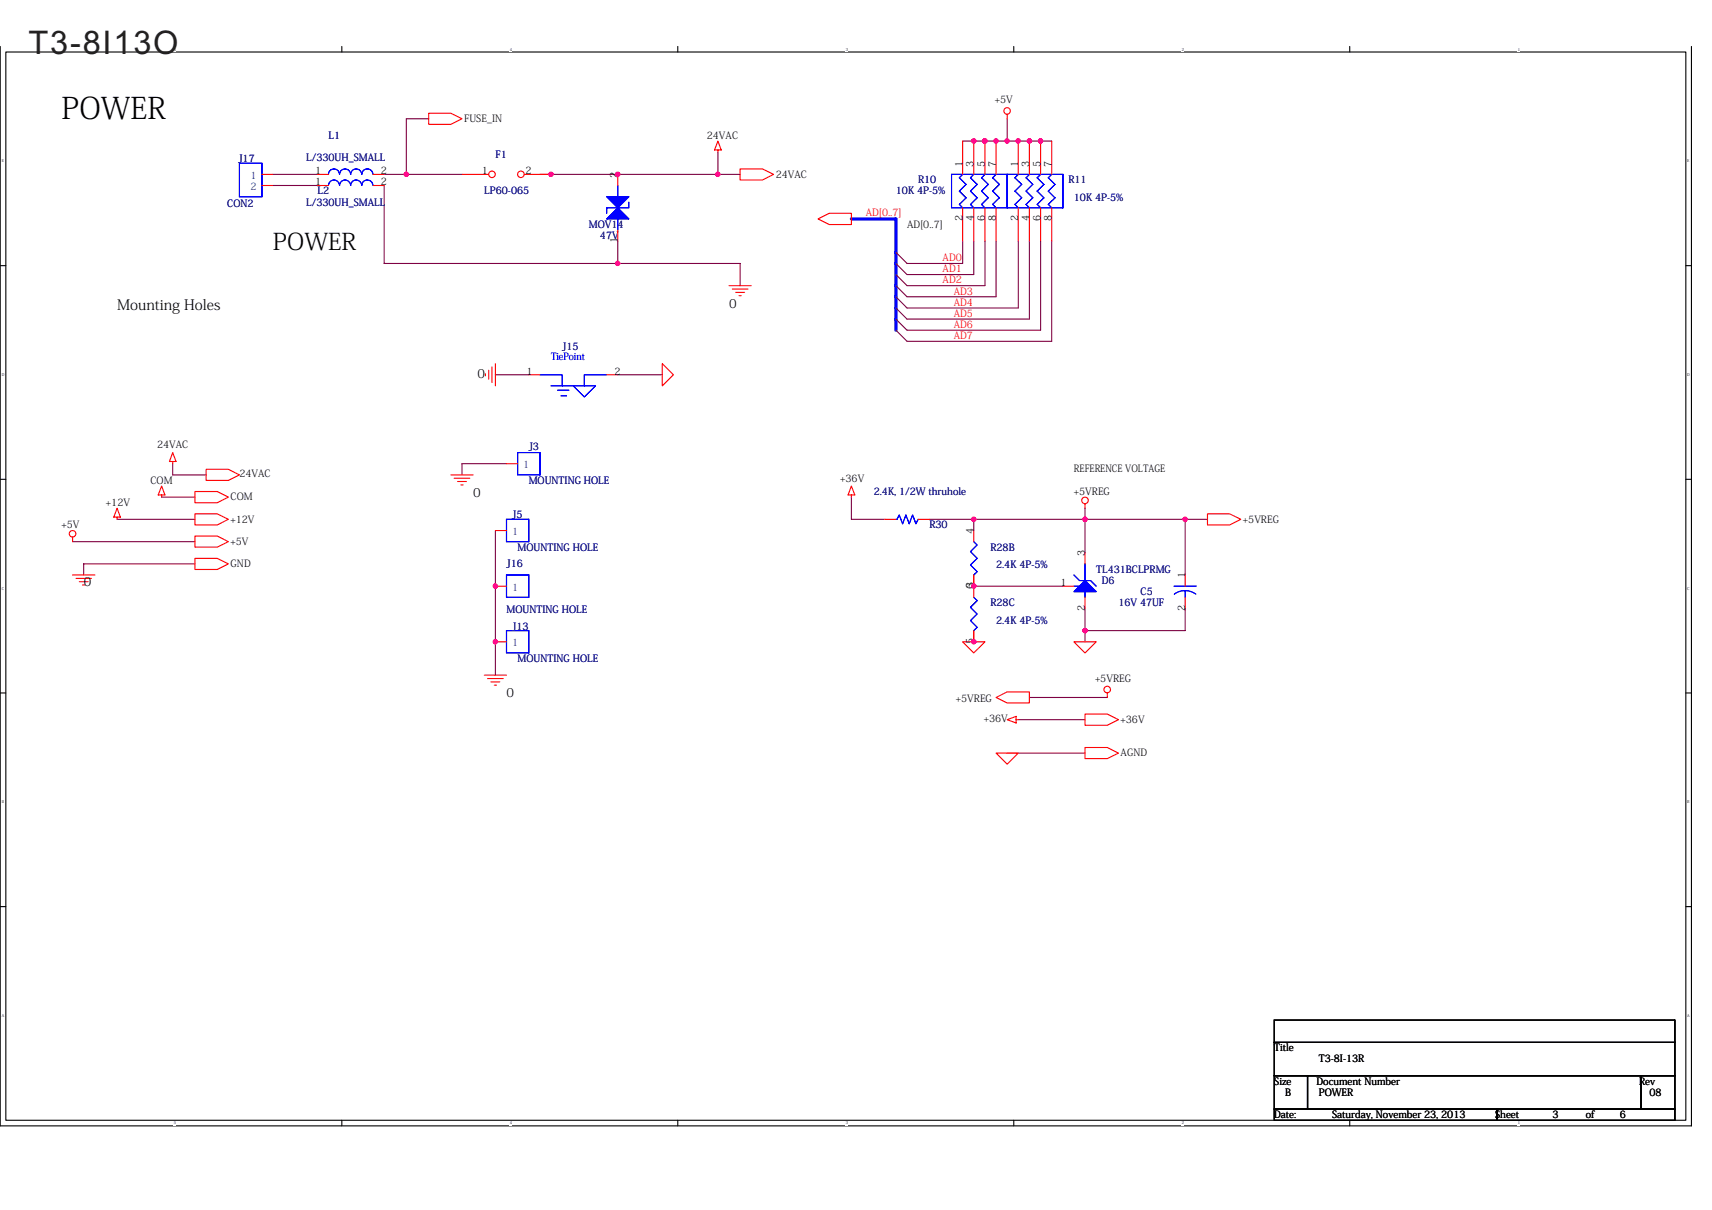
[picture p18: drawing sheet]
<svg xmlns="http://www.w3.org/2000/svg" width="297mm" height="210mm" viewBox="0 0 297 210" stroke-linecap="round" stroke-linejoin="round" font-family="sans-serif">
<defs><g id="words">
<text font-size="5.6" fill="#231f20" x="4.9" y="9.4">T3-8I13O</text>
<text font-size="5.2" x="10.7" y="20.6">POWER</text>
<text font-size="4" x="47.3" y="43.3">POWER</text>
<text font-size="2.5" x="20.3" y="53.7">Mounting Holes</text>
<g font-size="2.1">
<text x="126.5" y="53.4">0</text>
<text x="82.9" y="65.6">0</text>
<text x="82.1" y="86.2">0</text>
<text x="14.5" y="101.6">0</text>
<text x="87.9" y="121">0</text>
</g>
<g font-size="1.7">
<text x="172.6" y="17.9">+5V</text>
<text x="80.5" y="21.2">FUSE_IN</text>
<text x="122.6" y="24.1">24VAC</text>
<text x="167" y="28.9" transform="rotate(-90 167 28.9)">1</text>
<text x="168.9" y="28.9" transform="rotate(-90 168.9 28.9)">3</text>
<text x="170.9" y="28.9" transform="rotate(-90 170.9 28.9)">5</text>
<text x="172.8" y="28.9" transform="rotate(-90 172.8 28.9)">7</text>
<text x="176.7" y="28.9" transform="rotate(-90 176.7 28.9)">1</text>
<text x="178.6" y="28.9" transform="rotate(-90 178.6 28.9)">3</text>
<text x="180.5" y="28.9" transform="rotate(-90 180.5 28.9)">5</text>
<text x="182.5" y="28.9" transform="rotate(-90 182.5 28.9)">7</text>
<text x="54.7" y="30.2">1</text>
<text x="54.7" y="32.2">1</text>
<text x="66.1" y="30.2">2</text>
<text x="66.1" y="32.2">2</text>
<text x="83.6" y="30.2">1</text>
<text x="91.2" y="30.2">2</text>
<text x="107.2" y="30.8" transform="rotate(-90 107.2 30.8)">2</text>
<text x="134.6" y="30.8">24VAC</text>
<text x="157.4" y="39.5">AD[0..7]</text>
<text x="167" y="38.4" transform="rotate(-90 167 38.4)">2</text>
<text x="168.9" y="38.4" transform="rotate(-90 168.9 38.4)">4</text>
<text x="170.9" y="38.4" transform="rotate(-90 170.9 38.4)">6</text>
<text x="172.8" y="38.4" transform="rotate(-90 172.8 38.4)">8</text>
<text x="176.7" y="38.4" transform="rotate(-90 176.7 38.4)">2</text>
<text x="178.6" y="38.4" transform="rotate(-90 178.6 38.4)">4</text>
<text x="180.5" y="38.4" transform="rotate(-90 180.5 38.4)">6</text>
<text x="182.5" y="38.4" transform="rotate(-90 182.5 38.4)">8</text>
<text x="107.2" y="42.2" transform="rotate(-90 107.2 42.2)">1</text>
<text x="91.4" y="65">1</text>
<text x="106.6" y="65">2</text>
<text x="27.3" y="77.8">24VAC</text>
<text x="26.1" y="83.9">COM</text>
<text x="41.5" y="82.8">24VAC</text>
<text x="145.8" y="83.5">+36V</text>
<text x="186.3" y="81.8">REFERENCE VOLTAGE</text>
<text x="18.4" y="87.8">+12V</text>
<text x="40" y="86.8">COM</text>
<text x="186.3" y="85.9">+5VREG</text>
<text x="10.7" y="91.6">+5V</text>
<text x="40" y="94.5">+5V</text>
<text x="40" y="90.7">+12V</text>
<text x="168.9" y="92.6" transform="rotate(-90 168.9 92.6)">4</text>
<text x="215.7" y="90.7">+5VREG</text>
<text x="40" y="98.4">GND</text>
<text x="184" y="101.7">1</text>
<text x="188.2" y="96.5" transform="rotate(-90 188.2 96.5)">3</text>
<text x="205.6" y="100.3" transform="rotate(-90 205.6 100.3)">1</text>
<text x="168.9" y="102.3" transform="rotate(-90 168.9 102.3)">6</text>
<text x="168.9" y="102" transform="rotate(-90 168.9 102)">3</text>
<text x="188.2" y="105.9" transform="rotate(-90 188.2 105.9)">2</text>
<text x="205.6" y="105.9" transform="rotate(-90 205.6 105.9)">2</text>
<text x="168.9" y="111.7" transform="rotate(-90 168.9 111.7)">5</text>
<text x="190" y="118.3">+5VREG</text>
<text x="165.9" y="121.8">+5VREG</text>
<text x="170.7" y="125.2">+36V</text>
<text x="194.4" y="125.4">+36V</text>
<text x="194.4" y="131.2">AGND</text>
<text x="221.1" y="182.4">Title</text>
<text x="228.8" y="184.3">T3-8I-13R</text>
<text x="221.1" y="188.2">Size</text>
<text x="223" y="190.1">B</text>
<text x="228.4" y="188.2">Document Number</text>
<text x="228.8" y="190.1">POWER</text>
<text x="284.4" y="188.2">Rev</text>
<text x="286.2" y="190.1">08</text>
<text x="221.1" y="194">Date:</text>
<text x="231.1" y="194">Saturday, November 23, 2013</text>
<text x="259.4" y="194">Sheet</text>
<text x="269.3" y="194">3</text>
<text x="275.1" y="194">of</text>
<text x="281" y="194">6</text>
</g>
<g font-size="1.7" fill="#000080">
<text x="41.4" y="28.1">J17</text>
<text x="53.1" y="27.9">L/330UH_SMALL</text>
<text x="57" y="24.1">L1</text>
<text x="86" y="27.4">F1</text>
<text x="39.4" y="35.9">CON2</text>
<text x="53.1" y="35.7">L/330UH_SMALL</text>
<text x="55.1" y="33.7">L2</text>
<text x="84" y="33.7">LP60-065</text>
<text x="155.4" y="33.7">10K 4P-5%</text>
<text x="159.3" y="31.8">R10</text>
<text x="185.4" y="31.8">R11</text>
<text x="186.3" y="34.9">10K 4P-5%</text>
<text x="102.2" y="39.5">MOV14</text>
<text x="104.1" y="41.4">47V</text>
<text x="97.5" y="60.8">J15</text>
<text x="91.7" y="78.1">J3</text>
<text x="91.7" y="83.9">MOUNTING HOLE</text>
<text x="88.9" y="89.9">J5</text>
<text x="151.6" y="85.9">2.4K, 1/2W thruhole</text>
<text x="89.8" y="95.5">MOUNTING HOLE</text>
<text x="161.2" y="91.6">R30</text>
<text x="171.8" y="95.5">R28B</text>
<text x="87.9" y="98.4">J16</text>
<text x="172.8" y="98.6">2.4K 4P-5%</text>
<text x="190.2" y="99.4">TL431BCLPRMG</text>
<text x="191.2" y="101.3">D6</text>
<text x="87.9" y="106.3">MOUNTING HOLE</text>
<text x="171.8" y="105.2">R28C</text>
<text x="194.1" y="105.2">16V 47UF</text>
<text x="197.9" y="103.2">C5</text>
<text x="88.9" y="109.2">J13</text>
<text x="172.8" y="108.3">2.4K 4P-5%</text>
<text x="89.8" y="114.8">MOUNTING HOLE</text>
</g>
<g font-size="1.7" fill="#004080">
<text x="43.5" y="31">1</text>
<text x="43.5" y="33">2</text>
<text x="90.8" y="81.2">1</text>
<text x="88.9" y="92.8">1</text>
<text x="88.9" y="102.5">1</text>
<text x="88.9" y="112.1">1</text>
</g>
<g font-size="1.7" fill="#f00">
<text x="150.2" y="37.4">AD[0..7]</text>
<text x="163.6" y="45.3">AD0</text>
<text x="163.6" y="47.2">AD1</text>
<text x="163.6" y="49.2">AD2</text>
<text x="165.5" y="51.1">AD3</text>
<text x="165.5" y="53">AD4</text>
<text x="165.5" y="55">AD5</text>
<text x="165.5" y="58.8">AD7</text>
<text x="165.5" y="56.9">AD6</text>
</g>
<text font-size="1.7" fill="#00f" x="95.6" y="62.5">TiePoint</text>
<g font-size=".7">
<text x="30.2" y="8.8">5</text>
<text x="88.5" y="8.8">4</text>
<text x="146.7" y="8.8">3</text>
<text x="205" y="8.8">2</text>
<text x="263.3" y="8.8">1</text>
<text x=".3" y="28.2">E</text>
<text x="292.8" y="28.2">E</text>
<text x=".3" y="65.2">D</text>
<text x="292.8" y="65.2">D</text>
<text x=".3" y="102.3">C</text>
<text x="292.8" y="102.3">C</text>
<text x=".3" y="139.3">B</text>
<text x="292.8" y="139.3">B</text>
<text x=".3" y="176.4">A</text>
<text x="292.8" y="176.4">A</text>
<text x="30.2" y="195.1">5</text>
<text x="88.5" y="195.1">4</text>
<text x="146.7" y="195.1">3</text>
<text x="205" y="195.1">2</text>
<text x="263.3" y="195.1">1</text>
</g>
</g></defs>
<path d="M0 8.1v187.2h293.5v-187.2M1 9h291.5v185.3h-291.5z" fill="none" stroke="#000" stroke-width=".19"/>
<g fill="#fff">
<path d="M30.2 8.2h.3v.7h-.3z"/>
<path d="M30.2 194.4h.3v.8h-.3z"/>
</g>
<path d="M59.3 8.1v.9M59.3 194.3v1" fill="none" stroke="#000" stroke-width=".19"/>
<g fill="#fff">
<path d="M88.5 8.2h.3v.7h-.3z"/>
<path d="M88.5 194.4h.3v.8h-.3z"/>
</g>
<path d="M117.6 8.1v.9M117.6 194.3v1" fill="none" stroke="#000" stroke-width=".19"/>
<g fill="#fff">
<path d="M146.7 8.2h.4v.7h-.4z"/>
<path d="M146.7 194.4h.4v.8h-.4z"/>
</g>
<path d="M175.9 8.1v.9M175.9 194.3v1" fill="none" stroke="#000" stroke-width=".19"/>
<g fill="#fff">
<path d="M205 8.2h.4v.7h-.4z"/>
<path d="M205 194.4h.4v.8h-.4z"/>
</g>
<path d="M234.2 8.1v.9M234.2 194.3v1" fill="none" stroke="#000" stroke-width=".19"/>
<g fill="#fff">
<path d="M263.3 8.2h.4v.7h-.4z"/>
<path d="M263.3 194.4h.4v.8h-.4z"/>
<path d="M.3 27.5h.4v.8h-.4z"/>
<path d="M292.8 27.5h.4v.8h-.4z"/>
<path d="M.3 64.6h.5v.8h-.5z"/>
<path d="M292.8 64.6h.4v.8h-.4z"/>
</g>
<path d="M0 46.1h1M292.5 46.1h1" fill="none" stroke="#000" stroke-width=".19"/>
<g fill="#fff">
<path d="M.3 101.7h.5v.7h-.5z"/>
<path d="M292.8 101.7h.4v.7h-.4z"/>
</g>
<path d="M0 83.1h1M292.5 83.1h1" fill="none" stroke="#000" stroke-width=".19"/>
<g fill="#fff">
<path d="M.3 138.7h.4v.8h-.4z"/>
<path d="M292.8 138.7h.4v.8h-.4z"/>
</g>
<path d="M0 120.2h1M292.5 120.2h1" fill="none" stroke="#000" stroke-width=".19"/>
<g fill="#fff">
<path d="M.3 175.8h.4v.8h-.4z"/>
<path d="M292.8 175.8h.4v.8h-.4z"/>
</g>
<g fill="none" stroke="#000" stroke-width=".19">
<path d="M0 157.3h1M292.5 157.3h1M221.1 177h69.5v3.8h-69.5zM290.6 177v3.8zM221.1 186.6h5.8v5.8h-5.8zM221.1 192.4h38.6v1.9h-38.6zM221.1 180.8h69.5v5.8h-69.5zM226.9 186.6v5.8zM226.9 186.6h57.9v5.8h-57.9zM259.7 192.4v1.9zM259.7 192.4h30.9v1.9h-30.9zM284.8 186.6v5.8z"/>
<path d="M284.8 186.6h5.8v5.8h-5.8zM290.6 180.8v5.8zM290.6 186.6v5.8zM290.6 192.4v1.9"/>
</g>
<g fill="none" stroke="#800040" stroke-width=".19">
<path d="M47.3 32.2h7.8M47.3 30.3h7.8M66.7 30.3h13.5M66.7 32.2v13.5h61.7v3.9M74.4 20.6h-3.9v9.7M93.7 30.3h34.7M124.6 26.4v3.9M167 24.5h15.5M174.7 20.6v3.9M107.2 41.8v3.9M167 41.8v3.9h-9.6l-2-1.9M168.9 41.8v5.8h-11.5l-2-1.9"/>
<path d="M170.9 41.8v7.8h-13.5l-2-2M172.8 41.8v9.7h-15.4l-2-1.9M176.7 41.8v11.6h-19.3l-2-1.9M178.6 41.8v13.6h-21.2l-2-2M180.5 41.8v15.5h-23.1l-2-1.9M182.5 41.8v17.4h-25.1l-2-1.9M86 65h5.7M107.2 65h7.7M12.6 94h21.2M20.3 90.1h13.5M28 86.2h5.8M30 80.4v2h5.8"/>
<path d="M33.8 97.8h-19.3v1.9M86 92v25.1M87.9 80.4h-7.7v2M147.7 86.2v3.9h5.8M161.2 90.1h48.3M168.9 90.1v1.9M168.9 99.7v2h15.5M188.3 88.2v7.7M205.6 90.1v9.6M168.9 109.4v1.9M188.3 105.5v3.9h17.3v-3.9M188.3 109.4v1.9"/>
<path d="M174.7 130.6h13.6M176.7 124.8h11.6M178.6 121h13.5"/>
</g>
<g fill="#f0f" stroke="#f0f" stroke-width=".19">
<circle cx="70.5" cy="30.2" r=".38"/>
<circle cx="107.2" cy="45.7" r=".38"/>
<circle cx="95.6" cy="30.2" r=".38"/>
<circle cx="107.2" cy="30.2" r=".38"/>
<circle cx="124.5" cy="30.2" r=".38"/>
<circle cx="172.8" cy="24.5" r=".38"/>
<circle cx="180.5" cy="24.5" r=".38"/>
<circle cx="170.9" cy="24.5" r=".38"/>
<circle cx="169" cy="24.5" r=".38"/>
<circle cx="176.7" cy="24.5" r=".38"/>
<circle cx="174.7" cy="24.5" r=".38"/>
<circle cx="85.9" cy="111.3" r=".38"/>
<circle cx="85.9" cy="101.7" r=".38"/>
<circle cx="178.6" cy="24.5" r=".38"/>
<circle cx="169" cy="101.7" r=".38"/>
<circle cx="188.3" cy="109.4" r=".38"/>
<circle cx="169" cy="111.3" r=".38"/>
<circle cx="205.6" cy="90.1" r=".38"/>
<circle cx="169" cy="90.1" r=".38"/>
<circle cx="188.3" cy="90.1" r=".38"/>
</g>
<path d="M147.7 38h7.7v19.3" fill="none" stroke="#00f" stroke-width=".57"/>
<g fill="none" stroke="#f00" stroke-width=".19">
<path d="M74.4 19.6h3.8l2 1-2 1h-3.8zM174.7 19.8v.8M45.4 30.3h1.9M45.4 32.2h1.9M55.1 30.3h1.9M64.7 30.3h2M107.2 30.3v1.9M107.2 39.9v1.9M124.6 24.5l.5 1.5h-1.1zM124.6 26v.4M128.4 29.3h3.9l1.9 1-1.9 .9h-3.9zM141.9 38l2-1h3.8v2h-3.8z"/>
<path d="M126.5 49.6h3.8M127.1 50.1h2.7M127.7 50.7h1.5M128.2 51.3h.4M30 78.5l.5 1.6h-1.1zM84.2 64.8v.4M84.8 64.2v1.6M85.4 63.7v2.7M86 63.1v3.8M91.7 65h2M105.3 65h1.9M114.9 63.1l1.9 1.9-1.9 1.9z"/>
<path d="M12.6 99.7h3.9M12.6 93.2v.8M20.3 88.2l.6 1.5h-1.2zM20.3 89.7v.4M28 84.3l.6 1.6h-1.2zM28 85.9v.3M30 80.1v.3M33.8 93h3.9l1.9 1-1.9 .9h-3.9zM33.8 89.1h3.9l1.9 1-1.9 1h-3.9zM33.8 85.3h3.9l1.9 .9-1.9 1h-3.9zM33.8 96.9h3.9l1.9 .9-1.9 1h-3.9zM35.8 81.4h3.8l1.9 1-1.9 .9h-3.8z"/>
<path d="M78.2 82.4h3.9M78.8 83h2.7M79.4 83.5h1.5M80 84.1h.3M86 92h1.9M87.9 80.4h1.9M147.7 84.3l.6 1.6h-1.2zM147.7 85.9v.3M153.5 90.1h1.9M159.3 90.1h1.9M168.9 92v2M168.9 99.7v3.9"/>
<path d="M188.3 87.4v.8M188.3 95.9v1.9M209.5 89.1h3.9l1.9 1-1.9 1h-3.9zM13.2 100.3h2.7M13.8 100.9h1.5M14.3 101.5h.4M84 117.1h3.9M84.6 117.7h2.7M85.2 118.3h1.5M85.8 118.9h.3M86 101.7h1.9M86 111.3h1.9"/>
<path d="M167 111.3h3.9l-2 2zM168.9 109.4v1.9M184.4 101.7h1.9M186.3 111.3h3.9l-1.9 2zM188.3 103.6v1.9M172.8 121l1.9-1h3.9v1.9h-3.9zM172.8 130.6h3.9l-2 2zM174.7 124.8l1.6-.5v1.1zM176.3 124.8h.4M188.3 123.9h3.8l2 .9-2 1h-3.8zM188.3 129.7h3.8l2 .9-2 1h-3.8zM192.1 120.2v.8"/>
<circle cx="174.7" cy="19.2" r=".57"/>
<circle cx="12.6" cy="92.6" r=".57"/>
<circle cx="188.3" cy="86.8" r=".57"/>
<circle cx="192.1" cy="119.6" r=".57"/>
</g>
<g fill="none" stroke="#00f" stroke-width=".19">
<path d="M41.5 28.3h3.9v5.8h-3.9zM45.4 28.3v5.8M57 30.2a.95 .95 0 0 1 1-.9 .95 .95 0 0 1 .9 .9 .96 .96 0 0 1 1-.9 .96 .96 0 0 1 .9 .9M60.9 30.2a.95 .95 0 0 1 .9-.9 .95 .95 0 0 1 1 .9 .97 .97 0 0 1 .9-.9 .97 .97 0 0 1 1 .9M107.2 32.2v7.7M109.1 35.1v1h-3.8v.9M89.8 78.5h3.9v3.9h-3.9zM93.7 65h3.8v1.9M93.7 78.5v3.9M95.6 66.9h3.9M96.8 67.7h1.9M97.3 68.7h1"/>
<path d="M99.5 66.9h3.8l-1.9 2zM105.3 65h-3.9v1.9M87.9 99.7h3.8v3.9h-3.8zM87.9 90.1h3.8v3.9h-3.8zM91.7 90.1v3.9M91.7 99.7v3.9M155.4 90.1h.2l.4-.8 .6 1.6 .6-1.6 .6 1.6 .5-1.6 .6 1.6 .4-.8M168.9 94l.6 .5-1.1 1.2 1.1 1.2-1.1 1.1 1.1 1.2-.6 .5M186.3 99.7l1 1h1.9l1 1M188.3 97.8v2.9M87.9 109.4h3.8v3.9h-3.8zM91.7 109.4v3.9"/>
<path d="M168.9 103.6l.6 .6-1.1 1.2 1.1 1.1-1.1 1.2 1.1 1.1-.6 .6M186.3 101.7h1M188.3 102.6v1"/>
</g>
<g fill="#00f" stroke="#00f" stroke-width=".19">
<path d="M107.2 36.1l1.9 1.9h-3.8z" fill-rule="evenodd"/>
<path d="M105.3 34.1h3.8l-1.9 2z" fill-rule="evenodd"/>
<path d="M107.2 36.1l1.9 1.9h-3.8z" fill-rule="evenodd"/>
<path d="M105.3 34.1h3.8l-1.9 2z" fill-rule="evenodd"/>
<path d="M188.3 100.7l1.9 1.9h-3.9z" fill-rule="evenodd"/>
<path d="M188.3 100.7l1.9 1.9h-3.9z" fill-rule="evenodd"/>
</g>
<circle cx="85.4" cy="30.2" r=".57" fill="#fff" stroke="#f00" stroke-width=".19"/>
<path d="M80.2 30.3h4.6" fill="none" stroke="#f00" stroke-width=".19"/>
<circle cx="90.4" cy="30.2" r=".57" fill="#fff" stroke="#f00" stroke-width=".19"/>
<g fill="none" stroke="#f00" stroke-width=".19">
<path d="M55.1 32.2h1.9M64.7 32.2h2M91 30.3h4.6M167 24.5v5.8M167 36.1v5.7M168.9 24.5v5.8M168.9 36.1v5.7M170.9 24.5v5.8M170.9 36.1v5.7M172.8 24.5v5.8M172.8 36.1v5.7M176.7 24.5v5.8"/>
<path d="M176.7 36.1v5.7M178.6 24.5v5.8M178.6 36.1v5.7M180.5 24.5v5.8M180.5 36.1v5.7M182.5 24.5v5.8M182.5 36.1v5.7M205.6 99.7v2M205.6 103.6v1.9"/>
</g>
<g fill="none" stroke="#00f" stroke-width=".19">
<path d="M57 32.2a.95 .95 0 0 1 1-1 .95 .95 0 0 1 .9 1 .96 .96 0 0 1 1-1 .96 .96 0 0 1 .9 1M60.9 32.2a.95 .95 0 0 1 .9-1 .95 .95 0 0 1 1 1 .97 .97 0 0 1 .9-1 .97 .97 0 0 1 1 1M165.1 30.3h9.6v5.8h-9.6zM167 30.3l-.5 .5 1.1 1.2-1.1 1.2 1.1 1.1-1.1 1.2 .5 .6M168.9 30.3l-.5 .5 1.1 1.2-1.1 1.2 1.1 1.1-1.1 1.2 .5 .6M170.9 30.3l-.6 .5 1.2 1.2-1.2 1.2 1.2 1.1-1.2 1.2 .6 .6M172.8 30.3l-.6 .5 1.2 1.2-1.2 1.2 1.2 1.1-1.2 1.2 .6 .6M174.7 30.3v5.8M174.7 30.3h9.7v5.8h-9.7zM176.7 30.3l-.6 .5 1.2 1.2-1.2 1.2 1.2 1.1-1.2 1.2 .6 .6M178.6 30.3l-.6 .5 1.2 1.2-1.2 1.2 1.2 1.1-1.2 1.2 .6 .6M180.5 30.3l-.5 .5 1.1 1.2-1.1 1.2 1.1 1.1-1.1 1.2 .5 .6"/>
<path d="M182.5 30.3l-.6 .5 1.1 1.2-1.1 1.2 1.1 1.1-1.1 1.2 .6 .6M184.4 30.3v5.8M203.7 101.7h3.9M203.7 103.1a3.1 3.1 0 0 1 3.8 0M205.6 102.5v1.1"/>
</g>
<g fill="#f0f" stroke="#f0f" stroke-width=".19">
<circle cx="70.5" cy="30.2" r=".38"/>
<circle cx="107.2" cy="45.7" r=".38"/>
<circle cx="95.6" cy="30.2" r=".38"/>
<circle cx="107.2" cy="30.2" r=".38"/>
<circle cx="124.5" cy="30.2" r=".38"/>
<circle cx="172.8" cy="24.5" r=".38"/>
<circle cx="180.5" cy="24.5" r=".38"/>
<circle cx="170.9" cy="24.5" r=".38"/>
<circle cx="169" cy="24.5" r=".38"/>
<circle cx="176.7" cy="24.5" r=".38"/>
<circle cx="174.7" cy="24.5" r=".38"/>
<circle cx="85.9" cy="111.3" r=".38"/>
<circle cx="85.9" cy="101.7" r=".38"/>
<circle cx="178.6" cy="24.5" r=".38"/>
<circle cx="169" cy="101.7" r=".38"/>
<circle cx="188.3" cy="109.4" r=".38"/>
<circle cx="169" cy="111.3" r=".38"/>
<circle cx="205.6" cy="90.1" r=".38"/>
<circle cx="169" cy="90.1" r=".38"/>
<circle cx="188.3" cy="90.1" r=".38"/>
</g>
<use href="#words"/>
</svg>
